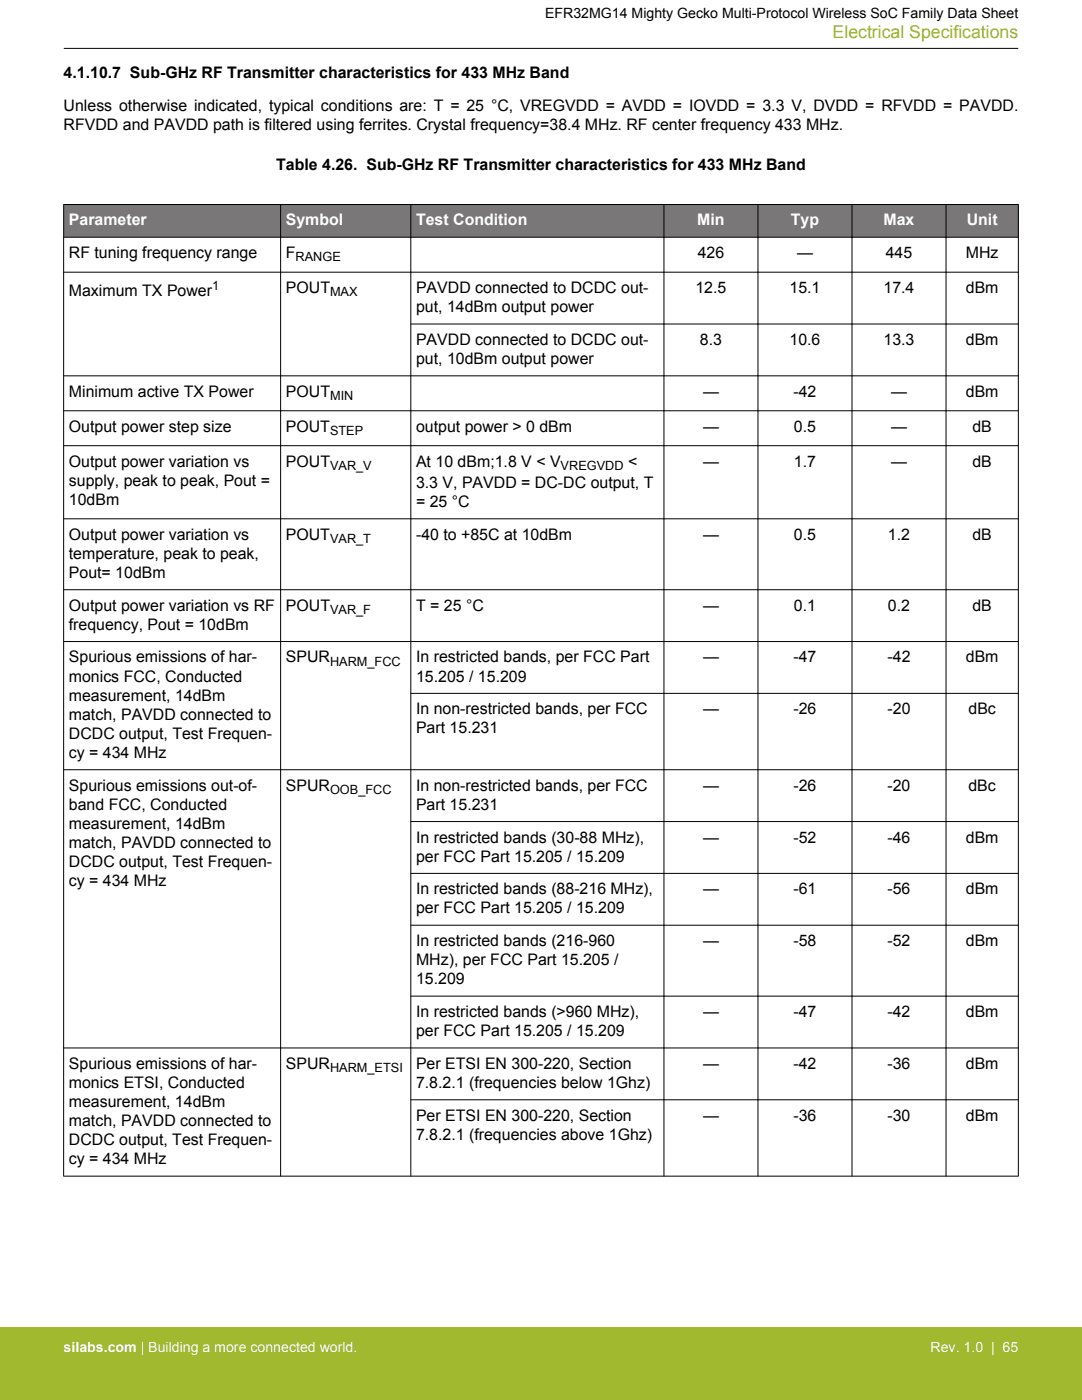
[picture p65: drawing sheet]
<svg xmlns="http://www.w3.org/2000/svg" width="216mm" height="279mm" viewBox="0 0 216 279" stroke-linecap="round" stroke-linejoin="round" font-family="sans-serif">
<defs><g id="words">
<text font-size="3.5" fill="#a1b92e" x="166.1" y="7.5">Electrical Specifications</text>
<g font-size="3.2">
<text x="12.7" y="15.5">4.1.10.7 Sub-GHz RF Transmitter characteristics for 433 MHz Band</text>
<text x="12.7" y="22.2">Unless otherwise indicated, typical conditions are: T = 25 °C, VREGVDD = AVDD = IOVDD = 3.3 V, DVDD = RFVDD = PAVDD.</text>
<text x="12.7" y="26">RFVDD and PAVDD path is filtered using ferrites. Crystal frequency=38.4 MHz. RF center frequency 433 MHz.</text>
<text x="55.1" y="34">Table 4.26. Sub-GHz RF Transmitter characteristics for 433 MHz Band</text>
<text x="13.7" y="51.5">RF tuning frequency range</text>
<text x="57" y="51.5">F</text>
<text x="139.2" y="51.5">426</text>
<text x="159" y="51.5">—</text>
<text x="176.7" y="51.5">445</text>
<text x="192.7" y="51.5">MHz</text>
<text x="13.7" y="59">Maximum TX Power</text>
<text x="57" y="58.5">POUT</text>
<text x="83" y="58.5">PAVDD connected to DCDC out-</text>
<text x="138.8" y="58.5">12.5</text>
<text x="157.5" y="58.5">15.1</text>
<text x="176.3" y="58.5">17.4</text>
<text x="192.7" y="58.5">dBm</text>
<text x="83" y="62.3">put, 14dBm output power</text>
<text x="83" y="68.8">PAVDD connected to DCDC out-</text>
<text x="139.7" y="68.8">8.3</text>
<text x="157.5" y="68.8">10.6</text>
<text x="176.3" y="68.8">13.3</text>
<text x="192.7" y="68.8">dBm</text>
<text x="83" y="72.7">put, 10dBm output power</text>
<text x="13.7" y="79.2">Minimum active TX Power</text>
<text x="57" y="79.2">POUT</text>
<text x="140.3" y="79.2">—</text>
<text x="158.3" y="79.2">-42</text>
<text x="177.8" y="79.2">—</text>
<text x="192.7" y="79.2">dBm</text>
<text x="13.7" y="86.2">Output power step size</text>
<text x="57" y="86.2">POUT</text>
<text x="83" y="86.2">output power &gt; 0 dBm</text>
<text x="140.3" y="86.2">—</text>
<text x="158.4" y="86.2">0.5</text>
<text x="177.8" y="86.2">—</text>
<text x="194" y="86.2">dB</text>
<text x="13.7" y="93.1">Output power variation vs</text>
<text x="57" y="93.1">POUT</text>
<text x="83" y="93.1">At 10 dBm;1.8 V &lt; V</text>
<text x="125.3" y="93.1">&lt;</text>
<text x="140.3" y="93.1">—</text>
<text x="158.4" y="93.1">1.7</text>
<text x="177.8" y="93.1">—</text>
<text x="194" y="93.1">dB</text>
<text x="13.7" y="96.9">supply, peak to peak, Pout =</text>
<text x="13.7" y="100.7">10dBm</text>
<text x="83" y="97.4">3.3 V, PAVDD = DC-DC output, T</text>
<text x="83" y="101.2">= 25 °C</text>
<text x="13.7" y="107.7">Output power variation vs</text>
<text x="57" y="107.7">POUT</text>
<text x="83" y="107.7">-40 to +85C at 10dBm</text>
<text x="140.3" y="107.7">—</text>
<text x="158.4" y="107.7">0.5</text>
<text x="177.2" y="107.7">1.2</text>
<text x="194" y="107.7">dB</text>
<text x="13.7" y="111.5">temperature, peak to peak,</text>
<text x="13.7" y="115.3">Pout= 10dBm</text>
<text x="13.7" y="121.9">Output power variation vs RF</text>
<text x="13.7" y="125.7">frequency, Pout = 10dBm</text>
<text x="57" y="121.9">POUT</text>
<text x="83" y="121.9">T = 25 °C</text>
<text x="140.3" y="121.9">—</text>
<text x="158.4" y="121.9">0.1</text>
<text x="177.2" y="121.9">0.2</text>
<text x="194" y="121.9">dB</text>
<text x="13.7" y="132.2">Spurious emissions of har-</text>
<text x="13.7" y="136">monics FCC, Conducted</text>
<text x="57" y="132.2">SPUR</text>
<text x="83" y="132.2">In restricted bands, per FCC Part</text>
<text x="83" y="136">15.205 / 15.209</text>
<text x="140.3" y="132.2">—</text>
<text x="158.3" y="132.2">-47</text>
<text x="177.1" y="132.2">-42</text>
<text x="192.7" y="132.2">dBm</text>
<text x="13.7" y="139.8">measurement, 14dBm</text>
<text x="13.7" y="143.6">match, PAVDD connected to</text>
<text x="83" y="142.6">In non-restricted bands, per FCC</text>
<text x="140.3" y="142.6">—</text>
<text x="158.3" y="142.6">-26</text>
<text x="177.1" y="142.6">-20</text>
<text x="193.2" y="142.6">dBc</text>
<text x="13.7" y="147.5">DCDC output, Test Frequen-</text>
<text x="83" y="146.4">Part 15.231</text>
<text x="13.7" y="151.3">cy = 434 MHz</text>
<text x="13.7" y="157.8">Spurious emissions out-of-</text>
<text x="13.7" y="161.6">band FCC, Conducted</text>
<text x="57" y="157.8">SPUR</text>
<text x="83" y="157.8">In non-restricted bands, per FCC</text>
<text x="83" y="161.6">Part 15.231</text>
<text x="140.3" y="157.8">—</text>
<text x="158.3" y="157.8">-26</text>
<text x="177.1" y="157.8">-20</text>
<text x="193.2" y="157.8">dBc</text>
<text x="13.7" y="165.4">measurement, 14dBm</text>
<text x="13.7" y="169.2">match, PAVDD connected to</text>
<text x="13.7" y="173">DCDC output, Test Frequen-</text>
<text x="83" y="168.1">In restricted bands (30-88 MHz),</text>
<text x="83" y="172">per FCC Part 15.205 / 15.209</text>
<text x="140.3" y="168.1">—</text>
<text x="158.3" y="168.1">-52</text>
<text x="177.1" y="168.1">-46</text>
<text x="192.7" y="168.1">dBm</text>
<text x="13.7" y="176.8">cy = 434 MHz</text>
<text x="83" y="178.5">In restricted bands (88-216 MHz),</text>
<text x="140.3" y="178.5">—</text>
<text x="158.3" y="178.5">-61</text>
<text x="177.1" y="178.5">-56</text>
<text x="192.7" y="178.5">dBm</text>
<text x="83" y="182.3">per FCC Part 15.205 / 15.209</text>
<text x="83" y="188.8">In restricted bands (216-960</text>
<text x="140.3" y="188.8">—</text>
<text x="158.3" y="188.8">-58</text>
<text x="177.1" y="188.8">-52</text>
<text x="192.7" y="188.8">dBm</text>
<text x="83" y="192.6">MHz), per FCC Part 15.205 /</text>
<text x="83" y="196.4">15.209</text>
<text x="83" y="203">In restricted bands (&gt;960 MHz),</text>
<text x="140.3" y="203">—</text>
<text x="158.3" y="203">-47</text>
<text x="177.1" y="203">-42</text>
<text x="192.7" y="203">dBm</text>
<text x="83" y="206.8">per FCC Part 15.205 / 15.209</text>
<text x="13.7" y="213.3">Spurious emissions of har-</text>
<text x="57" y="213.3">SPUR</text>
<text x="83" y="213.3">Per ETSI EN 300-220, Section</text>
<text x="140.3" y="213.3">—</text>
<text x="158.3" y="213.3">-42</text>
<text x="177.1" y="213.3">-36</text>
<text x="192.7" y="213.3">dBm</text>
<text x="13.7" y="217.1">monics ETSI, Conducted</text>
<text x="13.7" y="220.9">measurement, 14dBm</text>
<text x="83" y="217.1">7.8.2.1 (frequencies below 1Ghz)</text>
<text x="13.7" y="224.8">match, PAVDD connected to</text>
<text x="83" y="223.7">Per ETSI EN 300-220, Section</text>
<text x="83" y="227.5">7.8.2.1 (frequencies above 1Ghz)</text>
<text x="140.3" y="223.7">—</text>
<text x="158.3" y="223.7">-36</text>
<text x="177.1" y="223.7">-30</text>
<text x="192.7" y="223.7">dBm</text>
<text x="13.7" y="228.6">DCDC output, Test Frequen-</text>
<text x="13.7" y="232.4">cy = 434 MHz</text>
</g>
<g font-size="3.2" fill="#fff">
<text x="13.7" y="45">Parameter</text>
<text x="57" y="45">Symbol</text>
<text x="83" y="45">Test Condition</text>
<text x="139.1" y="45">Min</text>
<text x="157.8" y="45">Typ</text>
<text x="176.3" y="45">Max</text>
<text x="192.9" y="45">Unit</text>
</g>
<text font-size="2.8" x="108.8" y="3.5">EFR32MG14 Mighty Gecko Multi-Protocol Wireless SoC Family Data Sheet</text>
<g font-size="2.8" fill="#fff">
<text x="12.7" y="269.9">silabs.com | Building a more connected world.</text>
<text x="185.7" y="269.9">Rev. 1.0 | 65</text>
</g>
<g font-size="2.5">
<text x="59" y="52.2">RANGE</text>
<text x="42.3" y="57.9">1</text>
<text x="65.9" y="59.1">MAX</text>
<text x="65.9" y="79.8">MIN</text>
<text x="65.9" y="86.8">STEP</text>
<text x="65.9" y="93.8">VAR_V</text>
<text x="111.9" y="93.8">VREGVDD</text>
<text x="65.9" y="108.4">VAR_T</text>
<text x="65.9" y="122.5">VAR_F</text>
<text x="65.9" y="132.9">HARM_FCC</text>
<text x="65.9" y="158.4">OOB_FCC</text>
<text x="65.9" y="214">HARM_ETSI</text>
</g>
</g></defs>
<g fill="#797777">
<path d="M12.7 40.8h190.5v6.6h-190.5z" fill-rule="evenodd"/>
<path d="M12.7 40.8h190.5v6.6h-190.5z" fill-rule="evenodd"/>
</g>
<g fill="none" stroke="#000" stroke-width=".2">
<path d="M12.7 9.7h190.5M12.7 40.8h190.5M12.7 47.4h190.5M12.7 54.3h190.5M12.7 40.8v194M56 40.8v194M82 40.8v194M132.5 40.8v194M151.2 40.8v194M170 40.8v194M188.8 40.8v194M203.2 40.8v194"/>
<path d="M81.9 64.7h121.3M203.2 75h-190.5M12.7 82h190.5M12.7 88.9h190.5M12.7 103.5h190.5M12.7 117.7h190.5M12.7 128h190.5M81.9 138.4h121.3M203.2 153.6h-190.5M81.9 164h121.3M81.9 174.3h121.3M81.9 184.6h121.3"/>
<path d="M81.9 198.8h121.3M12.7 209.1h190.5M81.9 219.5h121.3M203.2 234.7h-190.5"/>
</g>
<path d="M0 264.9h215.9v14.5h-215.9z" fill="#a1b92e"/>
<use href="#words"/>
</svg>
